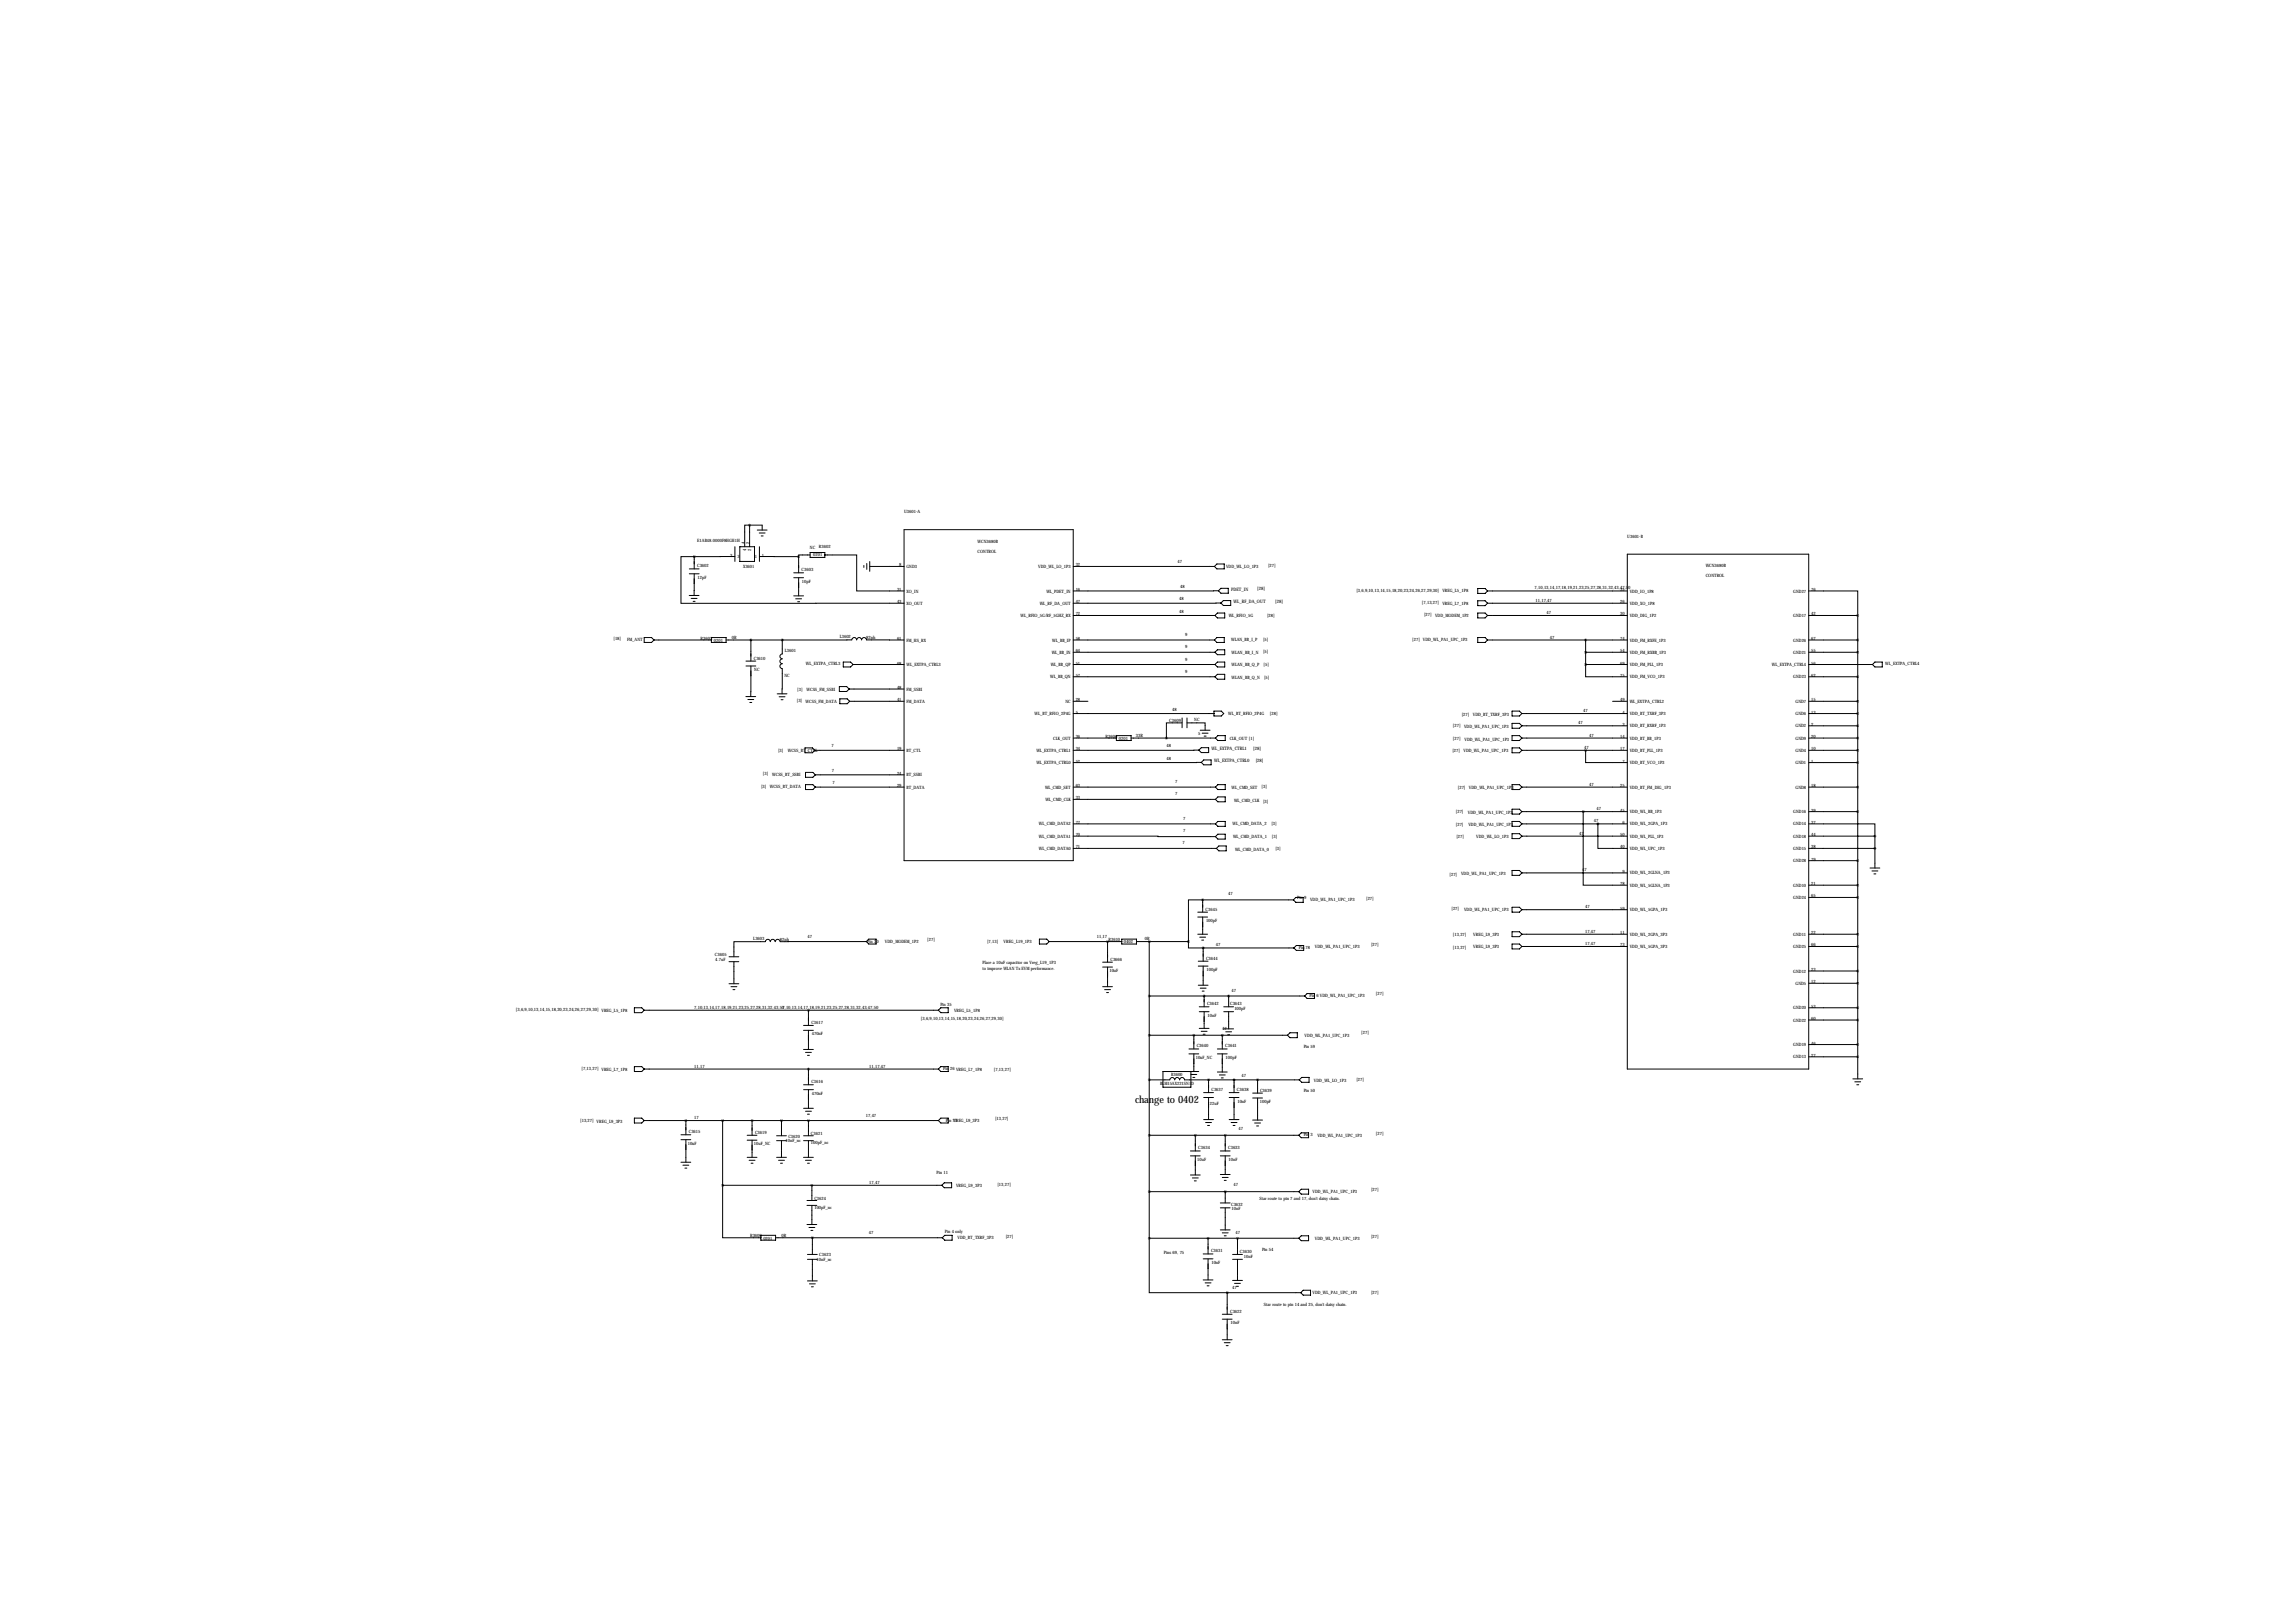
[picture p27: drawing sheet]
<svg xmlns="http://www.w3.org/2000/svg" width="1189mm" height="841mm" viewBox="0 0 1189 841" stroke-linecap="round" stroke-linejoin="round" font-family="sans-serif">
<defs><g id="words">
<text font-size="5.3" x="588" y="572">change to 0402</text>
<g font-size="2.4">
<text x="638" y="306">PDET_IN</text>
<text x="651" y="305">[28]</text>
<text x="639" y="312">WL_RF_DA_OUT</text>
<text x="661" y="312">[28]</text>
<text x="628" y="389">WL_EXTPA_CTRL1</text>
<text x="649" y="388">[28]</text>
<text x="629" y="395">WL_EXTPA_CTRL0</text>
<text x="650" y="395">[28]</text>
</g>
<g font-size="2.3">
<text x="468" y="266">U3601-A</text>
<text x="361" y="280">E1AB48.0000F8HGH1H</text>
<text x="386" y="282" transform="rotate(-90 386 282)">4</text>
<text x="388" y="282" transform="rotate(-90 388 282)">2</text>
<text x="506" y="281">WCN3680B</text>
<text x="843" y="279">U3601-B</text>
<text x="387" y="286" transform="rotate(-90 387 286)">4</text>
<text x="389" y="286" transform="rotate(-90 389 286)">2</text>
<text x="420" y="284">NC</text>
<text x="424" y="284">R3602</text>
<text x="506" y="286">CONTROL</text>
<text x="361" y="294">C3602</text>
<text x="378" y="288">3</text>
<text x="382" y="289">3</text>
<text x="391" y="289">1</text>
<text x="395" y="288">1</text>
<text x="421" y="288">0201</text>
<text x="466" y="293">8</text>
<text x="557" y="293">32</text>
<text x="610" y="292">47</text>
<text x="657" y="294">[27]</text>
<text x="884" y="294">WCN3680B</text>
<text x="361" y="300">12pF</text>
<text x="385" y="294">X3601</text>
<text x="415" y="296">C3603</text>
<text x="470" y="294">GND3</text>
<text x="538" y="294">VDD_WL_LO_1P3</text>
<text x="635" y="294">VDD_WL_LO_1P3</text>
<text x="884" y="299">CONTROL</text>
<text x="415" y="302">10pF</text>
<text x="611" y="304">48</text>
<text x="795" y="305">7,10,13,14,17,18,19,21,23,25,27,28,31,32,43,47,50</text>
<text x="465" y="306">31</text>
<text x="470" y="307">XO_IN</text>
<text x="542" y="307">WL_PDET_IN</text>
<text x="557" y="306">16</text>
<text x="611" y="311">48</text>
<text x="703" y="307">[3,6,9,10,13,14,15,18,20,23,24,26,27,29,30]</text>
<text x="747" y="307">VREG_L5_1P8</text>
<text x="795" y="312">11,17,47</text>
<text x="839" y="306">35</text>
<text x="844" y="307">VDD_IO_1P8</text>
<text x="929" y="307">GND27</text>
<text x="938" y="306">76</text>
<text x="465" y="312">43</text>
<text x="470" y="313">XO_OUT</text>
<text x="539" y="313">WL_RF_DA_OUT</text>
<text x="557" y="312">47</text>
<text x="611" y="317">48</text>
<text x="737" y="313">[7,13,27]</text>
<text x="747" y="313">VREG_L7_1P8</text>
<text x="839" y="312">26</text>
<text x="844" y="313">VDD_XO_1P8</text>
<text x="529" y="320">WL_RFIO_5G/RF_5GHZ_RX</text>
<text x="557" y="319">72</text>
<text x="637" y="320">WL_RFIO_5G</text>
<text x="656" y="319">[28]</text>
<text x="738" y="319">[27]</text>
<text x="743" y="320">VDD_MODEM_1P2</text>
<text x="801" y="318">47</text>
<text x="839" y="319">30</text>
<text x="844" y="320">VDD_DIG_1P2</text>
<text x="929" y="320">GND17</text>
<text x="938" y="319">42</text>
<text x="614" y="329">9</text>
<text x="318" y="331">[18]</text>
<text x="325" y="332">FM_ANT</text>
<text x="363" y="331">R3603</text>
<text x="370" y="333">0201</text>
<text x="379" y="331">0R</text>
<text x="435" y="330">L3602</text>
<text x="449" y="331">82nh</text>
<text x="465" y="332">61</text>
<text x="470" y="332">FM_HS_RX</text>
<text x="545" y="332">WL_BB_IP</text>
<text x="557" y="332">58</text>
<text x="614" y="336">9</text>
<text x="638" y="332">WLAN_BB_I_P</text>
<text x="654" y="332">[5]</text>
<text x="732" y="332">[27] VDD_WL_PA1_UPC_1P3</text>
<text x="803" y="331">47</text>
<text x="839" y="332">74</text>
<text x="844" y="332">VDD_FM_RXFE_1P3</text>
<text x="929" y="332">GND26</text>
<text x="938" y="332">67</text>
<text x="390" y="342">C3610</text>
<text x="407" y="337">L3601</text>
<text x="545" y="339">WL_BB_IN</text>
<text x="557" y="338">64</text>
<text x="638" y="339">WLAN_BB_I_N</text>
<text x="654" y="338">[5]</text>
<text x="839" y="338">54</text>
<text x="844" y="339">VDD_FM_RXBB_1P3</text>
<text x="929" y="339">GND21</text>
<text x="938" y="338">55</text>
<text x="391" y="348">NC</text>
<text x="418" y="344">WL_EXTPA_CTRL3</text>
<text x="465" y="344">68</text>
<text x="470" y="345">WL_EXTPA_CTRL3</text>
<text x="544" y="345">WL_BB_QP</text>
<text x="557" y="344">51</text>
<text x="614" y="342">9</text>
<text x="638" y="345">WLAN_BB_Q_P</text>
<text x="655" y="345">[5]</text>
<text x="839" y="344">69</text>
<text x="844" y="345">VDD_FM_PLL_1P3</text>
<text x="918" y="345">WL_EXTPA_CTRL4</text>
<text x="938" y="344">56</text>
<text x="977" y="344">WL_EXTPA_CTRL4</text>
<text x="406" y="351">NC</text>
<text x="544" y="351">WL_BB_QN</text>
<text x="557" y="351">57</text>
<text x="614" y="349">9</text>
<text x="638" y="352">WLAN_BB_Q_N</text>
<text x="655" y="352">[5]</text>
<text x="839" y="351">75</text>
<text x="844" y="351">VDD_FM_VCO_1P3</text>
<text x="929" y="351">GND23</text>
<text x="938" y="351">62</text>
<text x="413" y="358">[3]</text>
<text x="418" y="358">WCSS_FM_SSBI</text>
<text x="465" y="357">48</text>
<text x="470" y="358">FM_SSBI</text>
<text x="413" y="364">[3]</text>
<text x="417" y="364">WCSS_FM_DATA</text>
<text x="465" y="363">41</text>
<text x="470" y="364">FM_DATA</text>
<text x="552" y="364">NC</text>
<text x="557" y="363">28</text>
<text x="839" y="363">49</text>
<text x="844" y="364">WL_EXTPA_CTRL2</text>
<text x="930" y="364">GND7</text>
<text x="938" y="363">15</text>
<text x="536" y="370">WL_BT_RFIO_2P4G</text>
<text x="557" y="370">5</text>
<text x="607" y="368">48</text>
<text x="636" y="370">WL_BT_RFIO_2P4G</text>
<text x="658" y="370">[28]</text>
<text x="757" y="371">[27]</text>
<text x="763" y="371">VDD_BT_TXRF_3P3</text>
<text x="820" y="369">47</text>
<text x="841" y="370">4</text>
<text x="844" y="370">VDD_BT_TXRF_3P3</text>
<text x="930" y="370">GND6</text>
<text x="938" y="370">13</text>
<text x="606" y="374">C3609</text>
<text x="619" y="374">NC</text>
<text x="753" y="377">[27]</text>
<text x="758" y="377">VDD_WL_PA1_UPC_1P3</text>
<text x="818" y="375">47</text>
<text x="841" y="376">3</text>
<text x="844" y="377">VDD_BT_RXRF_1P3</text>
<text x="930" y="377">GND2</text>
<text x="938" y="376">2</text>
<text x="546" y="383">CLK_OUT</text>
<text x="557" y="382">36</text>
<text x="573" y="382">R3606</text>
<text x="580" y="383">0201</text>
<text x="588" y="382">33R</text>
<text x="621" y="381">5</text>
<text x="637" y="383">CLK_OUT [1]</text>
<text x="753" y="383">[27]</text>
<text x="759" y="384">VDD_WL_PA1_UPC_1P3</text>
<text x="823" y="382">47</text>
<text x="839" y="382">14</text>
<text x="844" y="383">VDD_BT_BB_1P3</text>
<text x="930" y="383">GND9</text>
<text x="938" y="382">20</text>
<text x="403" y="390">[3]</text>
<text x="408" y="390">WCSS_BT_CTRL</text>
<text x="431" y="387">7</text>
<text x="465" y="389">19</text>
<text x="470" y="389">BT_CTL</text>
<text x="537" y="389">WL_EXTPA_CTRL1</text>
<text x="557" y="389">34</text>
<text x="604" y="387">48</text>
<text x="752" y="390">[27]</text>
<text x="758" y="390">VDD_WL_PA1_UPC_1P3</text>
<text x="821" y="388">47</text>
<text x="839" y="389">17</text>
<text x="844" y="389">VDD_BT_PLL_1P3</text>
<text x="930" y="389">GND4</text>
<text x="938" y="389">10</text>
<text x="537" y="396">WL_EXTPA_CTRL0</text>
<text x="557" y="395">52</text>
<text x="604" y="393">48</text>
<text x="841" y="395">7</text>
<text x="844" y="396">VDD_BT_VCO_1P3</text>
<text x="930" y="396">GND1</text>
<text x="938" y="395">1</text>
<text x="395" y="402">[3]</text>
<text x="400" y="402">WCSS_BT_SSBI</text>
<text x="431" y="400">7</text>
<text x="465" y="401">24</text>
<text x="431" y="406">7</text>
<text x="465" y="408">29</text>
<text x="470" y="402">BT_SSBI</text>
<text x="557" y="408">63</text>
<text x="609" y="406">7</text>
<text x="823" y="407">47</text>
<text x="839" y="408">25</text>
<text x="938" y="408">18</text>
<text x="394" y="408">[3]</text>
<text x="399" y="408">WCSS_BT_DATA</text>
<text x="470" y="409">BT_DATA</text>
<text x="541" y="409">WL_CMD_SET</text>
<text x="609" y="412">7</text>
<text x="638" y="408">WL_CMD_SET</text>
<text x="654" y="408">[3]</text>
<text x="755" y="409">[27]</text>
<text x="761" y="409">VDD_WL_PA1_UPC_1P3</text>
<text x="844" y="409">VDD_BT_FM_DIG_1P3</text>
<text x="930" y="409">GND8</text>
<text x="542" y="415">WL_CMD_CLK</text>
<text x="557" y="414">33</text>
<text x="639" y="416">WL_CMD_CLK [3]</text>
<text x="827" y="420">47</text>
<text x="613" y="425">7</text>
<text x="754" y="421">[27]</text>
<text x="760" y="421">VDD_WL_PA1_UPC_1P3</text>
<text x="826" y="426">47</text>
<text x="839" y="420">45</text>
<text x="844" y="421">VDD_WL_BB_1P3</text>
<text x="929" y="421">GND16</text>
<text x="938" y="420">39</text>
<text x="538" y="428">WL_CMD_DATA2</text>
<text x="557" y="427">77</text>
<text x="613" y="431">7</text>
<text x="639" y="428">WL_CMD_DATA_2</text>
<text x="659" y="427">[3]</text>
<text x="754" y="428">[27]</text>
<text x="761" y="428">VDD_WL_PA1_UPC_1P3</text>
<text x="841" y="427">6</text>
<text x="844" y="428">VDD_WL_2GPA_1P3</text>
<text x="929" y="428">GND14</text>
<text x="938" y="427">37</text>
<text x="538" y="434">WL_CMD_DATA1</text>
<text x="557" y="433">70</text>
<text x="613" y="437">7</text>
<text x="639" y="434">WL_CMD_DATA_1</text>
<text x="659" y="434">[3]</text>
<text x="754" y="434">[27]</text>
<text x="765" y="434">VDD_WL_LO_1P3</text>
<text x="818" y="432">47</text>
<text x="839" y="433">50</text>
<text x="844" y="434">VDD_WL_PLL_1P3</text>
<text x="929" y="434">GND18</text>
<text x="938" y="433">44</text>
<text x="538" y="440">WL_CMD_DATA0</text>
<text x="557" y="439">71</text>
<text x="640" y="441">WL_CMD_DATA_0</text>
<text x="661" y="440">[3]</text>
<text x="839" y="439">40</text>
<text x="844" y="440">VDD_WL_UPC_1P3</text>
<text x="929" y="440">GND15</text>
<text x="938" y="439">38</text>
<text x="929" y="447">GND28</text>
<text x="938" y="446">79</text>
<text x="751" y="454">[27]</text>
<text x="757" y="453">VDD_WL_PA1_UPC_1P3</text>
<text x="820" y="451">47</text>
<text x="841" y="452">9</text>
<text x="844" y="453">VDD_WL_2GLNA_1P3</text>
<text x="839" y="459">78</text>
<text x="844" y="459">VDD_WL_5GLNA_1P3</text>
<text x="929" y="459">GND10</text>
<text x="938" y="459">21</text>
<text x="636" y="463">47</text>
<text x="672" y="466">Pin 9</text>
<text x="679" y="467">VDD_WL_PA1_UPC_1P3</text>
<text x="708" y="466">[27]</text>
<text x="929" y="466">GND24</text>
<text x="938" y="465">65</text>
<text x="625" y="472">C3645</text>
<text x="752" y="472">[27]</text>
<text x="758" y="472">VDD_WL_PA1_UPC_1P3</text>
<text x="821" y="470">47</text>
<text x="839" y="471">59</text>
<text x="844" y="472">VDD_WL_5GPA_1P3</text>
<text x="625" y="478">100pF</text>
<text x="418" y="486">47</text>
<text x="568" y="486">11,17</text>
<text x="753" y="485">[13,27]</text>
<text x="763" y="485">VREG_L9_3P3</text>
<text x="821" y="483">17,47</text>
<text x="839" y="484">11</text>
<text x="844" y="485">VDD_WL_2GPA_3P3</text>
<text x="929" y="485">GND11</text>
<text x="938" y="484">22</text>
<text x="390" y="487">L3603</text>
<text x="404" y="488">82nh</text>
<text x="449" y="488">Pin 30</text>
<text x="458" y="488">VDD_MODEM_1P2</text>
<text x="480" y="488">[27]</text>
<text x="511" y="488">[7,13]</text>
<text x="520" y="488">VREG_L19_1P3</text>
<text x="574" y="487">R3610</text>
<text x="582" y="489">0402</text>
<text x="593" y="487">0R</text>
<text x="630" y="490">47</text>
<text x="673" y="492">Pin 78</text>
<text x="681" y="491">VDD_WL_PA1_UPC_1P3</text>
<text x="710" y="490">[27]</text>
<text x="753" y="492">[13,27]</text>
<text x="763" y="491">VREG_L9_3P3</text>
<text x="821" y="489">17,47</text>
<text x="839" y="490">73</text>
<text x="844" y="491">VDD_WL_5GPA_3P3</text>
<text x="929" y="491">GND25</text>
<text x="938" y="490">66</text>
<text x="370" y="495">C3605</text>
<text x="370" y="498">4.7uF</text>
<text x="575" y="498">C3666</text>
<text x="625" y="497">C3644</text>
<text x="509" y="499">Place a 10uF capacitor on Vreg_L19_1P3</text>
<text x="509" y="502">to improve WLAN Tx EVM performance.</text>
<text x="575" y="504">10uF</text>
<text x="625" y="503">100pF</text>
<text x="929" y="504">GND12</text>
<text x="938" y="503">23</text>
<text x="938" y="509">12</text>
<text x="638" y="514">47</text>
<text x="713" y="515">[27]</text>
<text x="930" y="510">GND5</text>
<text x="487" y="521">Pin 35</text>
<text x="625" y="521">C3642</text>
<text x="637" y="521">C3643</text>
<text x="678" y="516">Pin 6VDD_WL_PA1_UPC_1P3</text>
<text x="267" y="524">[3,6,9,10,13,14,15,18,20,23,24,26,27,29,30] VREG_L5_1P8</text>
<text x="360" y="523">7,10,13,14,17,18,19,21,23,25,27,28,31,32,43,50</text>
<text x="405" y="523">7,10,13,14,17,18,19,21,23,25,27,28,31,32,43,47,50</text>
<text x="494" y="524">VREG_L5_1P8</text>
<text x="626" y="527">10nF</text>
<text x="639" y="523">100pF</text>
<text x="929" y="523">GND20</text>
<text x="938" y="522">53</text>
<text x="420" y="530">C3617</text>
<text x="477" y="528">[3,6,9,10,13,14,15,18,20,23,24,26,27,29,30]</text>
<text x="633" y="533">47</text>
<text x="929" y="529">GND22</text>
<text x="938" y="528">60</text>
<text x="421" y="536">470nF</text>
<text x="676" y="537">VDD_WL_PA1_UPC_1P3</text>
<text x="705" y="536">[27]</text>
<text x="620" y="543">C3640</text>
<text x="635" y="543">C3641</text>
<text x="675" y="543">Pin 59</text>
<text x="929" y="542">GND19</text>
<text x="938" y="541">46</text>
<text x="619" y="549">10uF_NC</text>
<text x="635" y="549">100pF</text>
<text x="929" y="548">GND13</text>
<text x="938" y="547">27</text>
<text x="301" y="554">[7,13,27] VREG_L7_1P8</text>
<text x="360" y="553">11,17</text>
<text x="450" y="553">11,17,47</text>
<text x="489" y="554">Pin 26 VREG_L7_1P8</text>
<text x="515" y="555">[7,13,27]</text>
<text x="607" y="558">B3600</text>
<text x="643" y="558">47</text>
<text x="420" y="561">C3616</text>
<text x="601" y="562">BLM15AX221SN1D</text>
<text x="681" y="560">VDD_WL_LO_1P3</text>
<text x="703" y="560">[27]</text>
<text x="421" y="567">470nF</text>
<text x="628" y="565">C3637</text>
<text x="641" y="565">C3638</text>
<text x="653" y="566">C3639</text>
<text x="675" y="566">Pin 50</text>
<text x="627" y="572">22uF</text>
<text x="641" y="571">10nF</text>
<text x="653" y="571">100pF</text>
<text x="301" y="581">[13,27] VREG_L9_3P3</text>
<text x="360" y="580">17</text>
<text x="449" y="578">17,47</text>
<text x="490" y="581">Pin 73</text>
<text x="494" y="581">VREG_L9_3P3</text>
<text x="515" y="580">[13,27]</text>
<text x="357" y="587">C3615</text>
<text x="391" y="587">C3619</text>
<text x="420" y="588">C3621</text>
<text x="642" y="585">47</text>
<text x="713" y="588">[27]</text>
<text x="356" y="593">10uF</text>
<text x="391" y="593">10uF_NC</text>
<text x="407" y="592">10nF_nc</text>
<text x="408" y="589">C3620</text>
<text x="420" y="593">100pF_nc</text>
<text x="675" y="589">Pin 3</text>
<text x="682" y="589">VDD_WL_PA1_UPC_1P3</text>
<text x="621" y="595">C3634</text>
<text x="636" y="595">C3633</text>
<text x="620" y="601">10uF</text>
<text x="636" y="601">10nF</text>
<text x="485" y="608">Pin 11</text>
<text x="450" y="613">17,47</text>
<text x="495" y="615">VREG_L9_3P3</text>
<text x="517" y="615">[13,27]</text>
<text x="639" y="614">47</text>
<text x="710" y="617">[27]</text>
<text x="422" y="621">C3624</text>
<text x="652" y="622">Star route to pin 7 and 17, don't daisy chain.</text>
<text x="680" y="618">VDD_WL_PA1_UPC_1P3</text>
<text x="422" y="626">100pF_nc</text>
<text x="638" y="625">C3632</text>
<text x="638" y="627">10nF</text>
<text x="389" y="641">R3600</text>
<text x="405" y="641">0R</text>
<text x="450" y="639">47</text>
<text x="489" y="639">Pin 4 only</text>
<text x="496" y="642">VDD_BT_TXRF_3P3</text>
<text x="521" y="641">[27]</text>
<text x="640" y="639">47</text>
<text x="710" y="641">[27]</text>
<text x="395" y="642">0201</text>
<text x="681" y="642">VDD_WL_PA1_UPC_1P3</text>
<text x="423" y="653">10nF_nc</text>
<text x="424" y="651">C3623</text>
<text x="603" y="650">Pins 69, 75</text>
<text x="627" y="649">C3631</text>
<text x="642" y="649">C3630</text>
<text x="644" y="652">10nF</text>
<text x="654" y="648">Pin 54</text>
<text x="628" y="655">10nF</text>
<text x="638" y="668">47</text>
<text x="680" y="670">VDD_WL_PA1_UPC_1P3</text>
<text x="710" y="670">[27]</text>
<text x="655" y="676">Star route to pin 14 and 25, don't daisy chain.</text>
<text x="637" y="680">C3622</text>
<text x="637" y="686">10nF</text>
</g>
</g></defs>
<g fill="none" stroke="#000" stroke-width=".52">
<path d="M388 272h-2v11M388 272v11M388 272h7v3M392 275h5M393 276h3M394 278h1M468 274h88v172h-88zM357 295h5M357 297h5M360 288h-7v25l115-1M360 297v11M360 288v7"/>
<path d="M381 288h-21M381 283v8M383 283h8v8h-8zM393 288h21M393 283v8M411 297h5M411 299h5M414 288v9M414 299v10M420 287h-6v1M420 286h7v3h-7zM427 287h17v19h24"/>
<path d="M447 293v1M449 292v3M451 293h17M451 291v5M556 293h73M630 292h4v3h-4l-1-2zM843 287h94v267h-94zM357 308h5M358 310h3M359 311h1M411 309h5M412 310h3"/>
<path d="M413 312h1M556 319h73M631 318h3v2h-3l-2-1zM631 306h-75M631 306l1-1h4v2h-4zM632 312h-76M634 311h4v3h-4l-2-2zM766 305h3l2 1-2 1h-3zM766 311h3l2 1-2 2h-3zM766 318h3l2 1-2 1h-3zM771 306h72M771 312h72"/>
<path d="M771 319h72M937 306h25v13M937 319h25M962 319v240M334 330h4l1 2-1 1h-4zM339 332h30M369 330h7v3h-7zM376 332h29M389 332v10M405 332v7a1.3 1.3 0 0 0-1 1 1.3 1.3 0 0 0 1 1 1.3 1.3 0 0 0-1 2 1.3 1.3 0 0 0 1 1 1.3 1.3 0 0 0-1 1 1.3 1.3 0 0 0 1 1v13M405 332l36-1a1.3 1.3 0 0 1 2-1 1.3 1.3 0 0 1 1 1 1.3 1.3 0 0 1 1-1 1.3 1.3 0 0 1 1 1 1.3 1.3 0 0 1 2-1 1.3 1.3 0 0 1 1 1l19 1M556 338h73"/>
<path d="M556 332h73M629 332l1-2h4v3h-4zM631 337h3v2h-3l-2-1zM766 330h3l2 2-2 1h-3zM771 332h72M821 338h22M821 332v12M937 338h25M937 332h25M386 342h6M386 345h6M389 345v16"/>
<path d="M403 359h5M435 356h4l1 1-1 1h-4zM437 343h4l1 1-1 1h-4zM440 357h28M442 344h26M556 344h73M556 351h73M629 344l2-1h3v2h-3zM629 351l2-2h3v3h-3zM821 344v7h22M821 344h22M937 344h33"/>
<path d="M937 351h25M970 344l1-1h4v2h-4zM386 361h5M387 362h3M388 364h1M404 361h3M405 362h1M435 362h4l1 1-1 2h-4zM440 363h28M556 370h73M556 363h8M612 374h-8v8"/>
<path d="M612 372v5M615 374h9v4M615 372v5M622 378h5M623 380h3M629 368h4l1 2-1 1h-4zM783 368h4l1 2-1 1h-4zM783 375h4l1 1-1 1h-4zM788 370h55M788 376h55M835 363h8M937 370h25"/>
<path d="M937 363h25M937 376h25M417 387h4l1 2-1 1h-4zM422 389h46M556 382h22M578 381h8v3h-8zM586 382h44M621 389h-65M622 395h-66M622 387h4v3h-4l-1-1zM624 394h3v2h-3l-2-1zM624 381h1"/>
<path d="M630 382l1-1h4v3h-4zM783 381h4l1 1-1 2h-4zM783 387h4l1 2-1 1h-4zM788 389h55M788 382h55M821 389v6h22M937 389h25M937 395h25M937 382h25M417 400h4l1 1-1 2h-4zM417 406h4l1 2-1 1h-4zM422 401h46"/>
<path d="M422 408h46M556 408h74M556 414h74M630 408l1-2h4v3h-4zM630 414l1-1h4v2h-4zM783 406h4l1 2-1 1h-4zM783 419h4l1 1-1 2h-4zM788 408h55M937 408h25M556 433h74M556 439h74M556 427h74"/>
<path d="M630 427l1-2h4v3h-4zM630 433l1-1h4v3h-4zM630 439l1-1h4v3h-4zM783 425h4l1 2-1 1h-4zM783 432h4l1 1-1 1h-4zM788 433h55M788 427h55M788 420h55M820 420v39h23M828 427v12h15M937 427h34v6M937 439h34"/>
<path d="M937 433h34M937 420h25M971 433v17M783 451h4l1 1-1 1h-4zM788 452h55M937 446h25M937 459h25M969 450h5M970 451h3M971 453h1M620 472h6M620 475h6"/>
<path d="M623 466h-7v22M623 466v6M623 475v9M623 466h47M670 466l1-1h4v2h-4zM783 470h4l1 1-1 1h-4zM788 471h55M937 465h25M378 496h5M378 498h5M380 498v12M449 488h-45a1.3 1.3 0 0 0-1-1 1.3 1.3 0 0 0-1 1 1.3 1.3 0 0 0-2-1 1.3 1.3 0 0 0-1 1 1.3 1.3 0 0 0-1-1 1.3 1.3 0 0 0-2 1h-16v8"/>
<path d="M449 488l1-2h4v3h-4zM538 486h4l2 2-2 1h-4zM544 488h37M571 498h5M574 488v10M581 486h8v3h-8zM589 488h27M595 488v153M616 488v3h7M620 484h6M621 498h5M621 485h4"/>
<path d="M623 487h1M623 491v7M623 491h47M672 490h3v2h-3l-2-1zM783 489h4l1 1-1 2h-4zM783 483h4l1 1-1 1h-4zM788 484h55M788 490h55M937 484h25M937 490h25M378 510h5M379 511h3"/>
<path d="M380 513h1M571 501h5M571 511h5M572 513h3M573 514h1M574 501v10M595 516h81M621 500h5M621 510h5M622 512h3M623 513h1M623 500v10"/>
<path d="M624 516v5M636 516v5M677 515h4v2h-4l-1-1zM937 509h25M937 503h25M329 522h3l2 1-2 2h-3zM334 523h152M416 531h5M416 534h5M419 523v8M419 534v10M487 522h4v3h-4l-1-2z"/>
<path d="M595 536h72M618 536v7M621 521h5M621 524h5M621 533h5M622 534h3M623 536h1M624 524v9M633 536v7M634 521h5M634 524h5M634 533h5"/>
<path d="M635 534h3M636 536h1M636 524v9M668 535h4v2h-4l-1-1zM937 522h25M937 528h25M329 552h3l2 2-2 1h-3zM334 554h152M416 544h5M417 545h3M418 547h1M419 554v8"/>
<path d="M487 552h4v3h-4l-1-1zM595 559h11a1.3 1.3 0 0 1 1-1 1.3 1.3 0 0 1 2 1 1.3 1.3 0 0 1 1-1 1.3 1.3 0 0 1 1 1 1.3 1.3 0 0 1 1-1 1.3 1.3 0 0 1 2 1h59M616 543h5M616 546h5M617 555v8h-15v-8h19M617 557h3M618 558h1M618 546v9M626 559v7M631 543h5M631 546h5M631 555h5"/>
<path d="M632 557h3M633 558h1M633 546v9M639 559v7M651 559v7M673 559l1-1h4v3h-4zM937 547h25M937 541h25M960 559h5M329 579h3l2 1-2 2h-3zM416 562h5M416 564h5"/>
<path d="M416 574h5M417 576h3M418 577h1M419 564v10M487 579h4v3h-4l-1-2zM624 566h5M624 568h5M624 580h5M626 568v12M637 566h5M637 568h5M637 580h5"/>
<path d="M639 568v12M649 566h5M649 569h5M651 569v11M961 560h3M962 562h1M334 580h152M353 588h5M353 590h5M355 580v8M355 590v12M374 580v34"/>
<path d="M387 588h5M387 591h5M387 599h5M390 580v8M390 591v8M402 588h5M402 591h5M402 599h5M405 580v8M405 591v8M416 588h5M416 591h5"/>
<path d="M416 599h5M419 580v8M419 591v8M595 588h78M617 596h5M617 599h5M619 588v8M619 599v10M625 581h3M626 583h1M632 596h5M632 599h5"/>
<path d="M635 588v8M635 599v9M638 581h3M639 583h1M649 580h5M650 582h3M651 583h1M674 587h4v2h-4l-1-1zM353 602h5M354 604h3M355 605h1M374 614v27h20"/>
<path d="M374 614h114M388 601h3M389 603h1M403 601h3M404 603h1M417 601h3M418 603h1M421 614v8M488 614l1-1h4v2h-4zM595 617h78M617 609h5M618 610h3"/>
<path d="M619 612h1M632 608h5M633 610h3M634 611h1M635 617v6M673 617l1-1h4v3h-4zM394 640h8v2h-8zM418 622h5M418 624h5M418 634h5M419 636h3M420 637h1"/>
<path d="M421 624v10M632 623h5M632 626h5M632 637h5M633 639h3M635 626v11M402 641h86M418 650h5M418 652h5M421 641v9M421 652v11M488 641l1-1h4v2h-4z"/>
<path d="M595 641v29h41M595 641h78M623 650h5M623 652h5M626 641v9M626 652v11M634 640h1M639 650h5M639 652h5M641 641v9M641 652v11M674 640h4v3h-4l-1-2z"/>
<path d="M418 663h5M419 665h3M420 667h1M623 663h5M624 664h3M625 666h1M636 670v11M636 670h38M639 663h5M640 665h3M641 666h1M675 668h4v3h-4l-1-1z"/>
<path d="M633 681h5M633 683h5M633 694h5M634 695h3M635 697h1M636 683v11"/>
</g>
<path d="M651 559a.5 .5 0 0 0 1 0 .5 .5 0 0 0-1 0zM636 516a.5 .5 0 0 0 1 0 .5 .5 0 0 0-1 0z" fill="#000" stroke="#000" stroke-width="1.3"/>
<use href="#words"/>
</svg>
